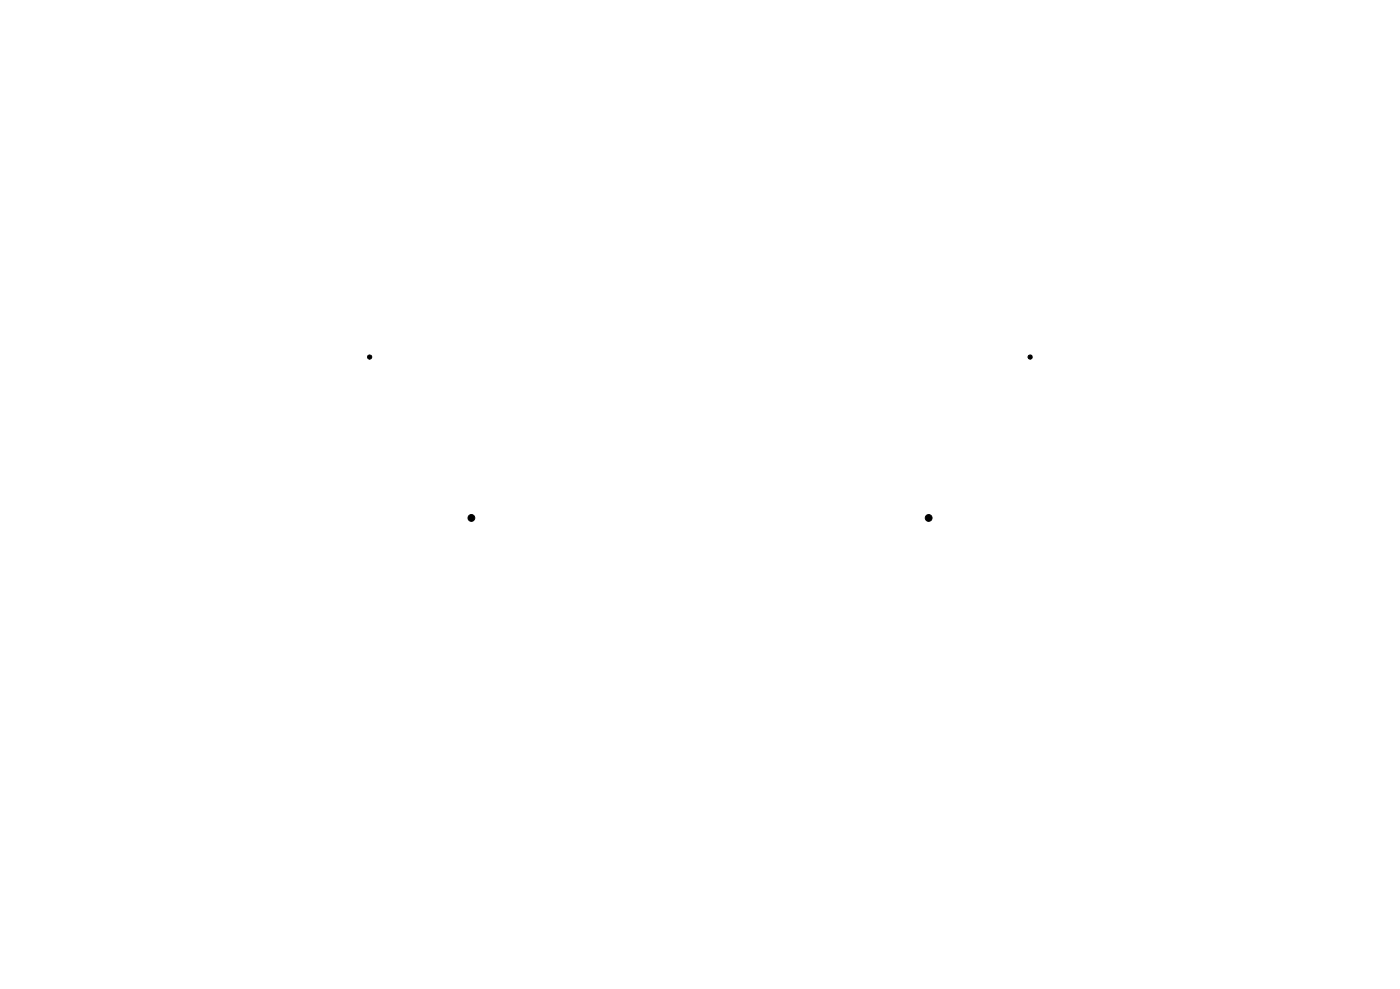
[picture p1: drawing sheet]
<svg xmlns="http://www.w3.org/2000/svg" width="210mm" height="148mm" viewBox="0 0 210 148" stroke-linecap="round" stroke-linejoin="round" font-family="sans-serif">
<g fill="#000" stroke="#000" stroke-width=".15">
<circle cx="55.4" cy="53.5" r=".33"/>
<circle cx="154.4" cy="53.5" r=".32"/>
<circle cx="70.7" cy="77.6" r=".51"/>
<circle cx="139.2" cy="77.6" r=".51"/>
</g>
</svg>
